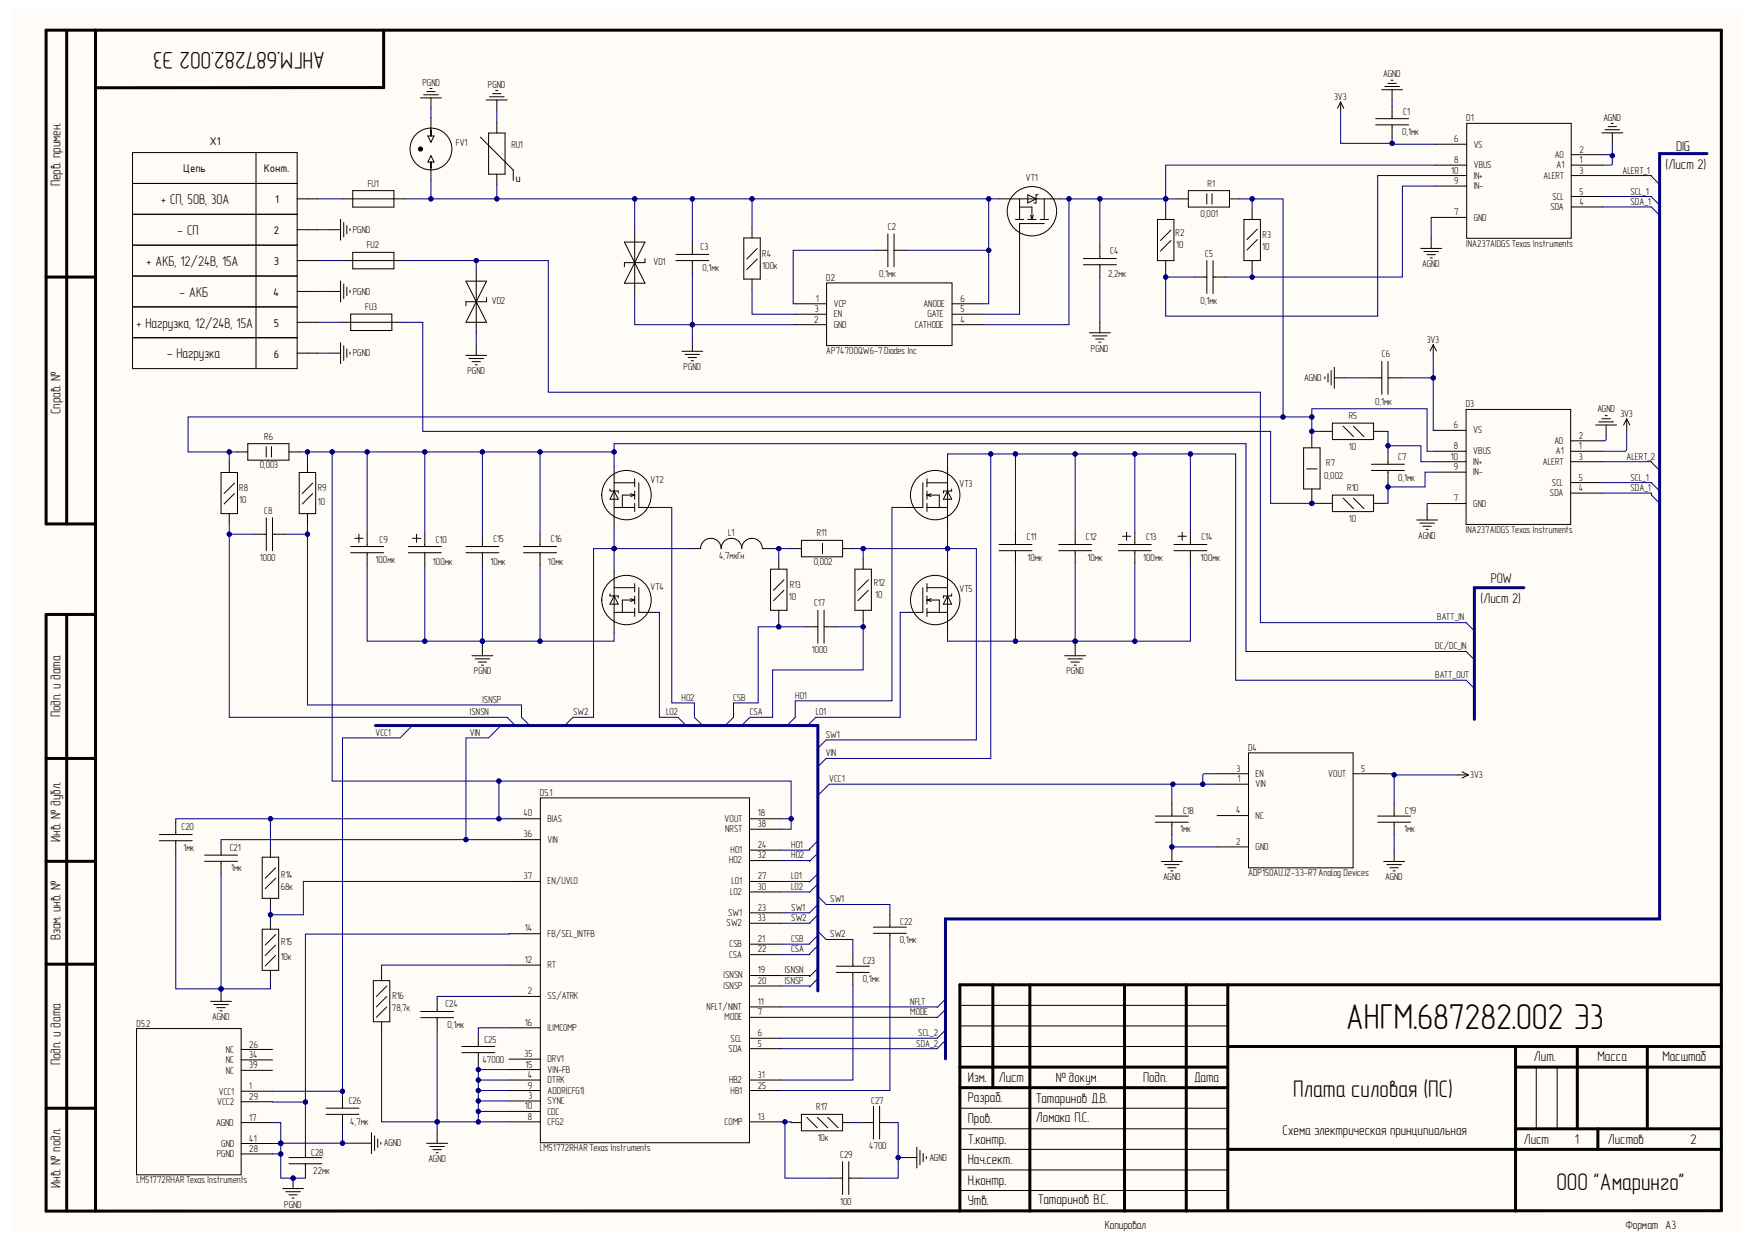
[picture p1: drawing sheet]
<svg xmlns="http://www.w3.org/2000/svg" width="297mm" height="210mm" viewBox="0 0 297 210" stroke-linecap="round" stroke-linejoin="round" font-family="sans-serif">
<defs><g id="words">
<text font-size="6.1" x="227.6" y="173.8">АНГМ.687282.002 Э3</text>
<g font-size="4.1">
<text x="54.9" y="8.8" transform="rotate(-180 54.9 8.8)">АНГМ.687282.002 Э3</text>
<text x="218.6" y="185.4">Плата силовая (ПС)</text>
<text x="263.1" y="201">ООО &quot;Амаринго&quot;</text>
</g>
<g font-size="2.4">
<text x="281.6" y="28.6">(Лист 2)</text>
<text x="283.3" y="25.4">DIG</text>
<text x="10.2" y="31.4" transform="rotate(-90 10.2 31.4)">Перв. примен.</text>
<text x="27.2" y="34.5">+ СП, 50В, 30А</text>
<text x="30" y="39.7">- СП</text>
<text x="24.8" y="44.9">+ АКБ, 12/24В, 15А</text>
<text x="30.4" y="50.1">- АКБ</text>
<text x="23.1" y="55.4">+ Нагрузка, 12/24В, 15А</text>
<text x="28.3" y="60.5">- Нагрузка</text>
<text x="10.2" y="70" transform="rotate(-90 10.2 70)">Справ. №</text>
<text x="250.3" y="102">(Лист 2)</text>
<text x="252" y="98.5">POW</text>
<text x="10.2" y="121.2" transform="rotate(-90 10.2 121.2)">Подп. и дата</text>
<text x="10.2" y="142.3" transform="rotate(-90 10.2 142.3)">Инв. № дубл.</text>
<text x="10.2" y="158.9" transform="rotate(-90 10.2 158.9)">Взам. инв. №</text>
<text x="10.2" y="180" transform="rotate(-90 10.2 180)">Подп. и дата</text>
<text x="259.3" y="179.3">Лит.</text>
<text x="270.1" y="179.3">Масса</text>
<text x="281.1" y="179.3">Масштаб</text>
<text x="163.6" y="182.8">Изм.</text>
<text x="168.9" y="182.8">Лист</text>
<text x="193.2" y="182.8">Подп.</text>
<text x="201.9" y="182.8">Дата</text>
<text x="163.6" y="186.2">Разраб.</text>
<text x="163.6" y="189.7">Пров.</text>
<text x="175.1" y="186.4">Татаринов Д.В.</text>
<text x="175.1" y="189.5">Ломака П.С.</text>
<text x="216.8" y="191.8">Схема электрическая принципиальная</text>
<text x="163.6" y="193.3">Т.контр.</text>
<text x="163.6" y="196.7">Нач.сект.</text>
<text x="257.6" y="193.3">Лист</text>
<text x="266.3" y="193.4">1</text>
<text x="271.8" y="193.3">Листов</text>
<text x="285.8" y="193.4">2</text>
<text x="10.2" y="200.7" transform="rotate(-90 10.2 200.7)">Инв. № подл.</text>
<text x="163.6" y="203.7">Утв.</text>
<text x="163.6" y="200.2">Н.контр.</text>
<text x="175.5" y="203.5">Татаринов В.С.</text>
</g>
<text font-size="2.3" x="178.5" y="182.8">№ докум.</text>
<g font-size="2">
<text x="31" y="29.1">Цепь</text>
<text x="35.5" y="24.4">X1</text>
<text x="44.6" y="29.1">Конт.</text>
<text x="46.5" y="34.3">1</text>
<text x="87.1" y="30.7">u</text>
<text x="46.3" y="39.6">2</text>
<text x="46.3" y="44.8">3</text>
<text x="46.2" y="50">4</text>
<text x="46.3" y="55.2">5</text>
<text x="46.3" y="60.4">6</text>
<text x="186.8" y="207.7">Копировал</text>
<text x="274.8" y="207.7">Формат A3</text>
</g>
<g font-size="1.7">
<text x="71.4" y="14.5">PGND</text>
<text x="82.5" y="14.8">PGND</text>
<text x="225.6" y="16.9">3V3</text>
<text x="233.9" y="13">AGND</text>
<text x="237.1" y="22.8">0,1мк</text>
<text x="237.2" y="19.4">C1</text>
<text x="247.9" y="20.5">D1</text>
<text x="271.1" y="20.4">AGND</text>
<text x="77.1" y="24.6">FV1</text>
<text x="86.5" y="24.9">RU1</text>
<text x="245.4" y="29.3">10</text>
<text x="245.9" y="27.6">8</text>
<text x="245.9" y="24">6</text>
<text x="249.2" y="28.4">VBUS</text>
<text x="249.2" y="24.9">VS</text>
<text x="262.9" y="26.6">A0</text>
<text x="263.1" y="28.4">A1</text>
<text x="267" y="25.8">2</text>
<text x="267" y="27.6">1</text>
<text x="267" y="29.3">3</text>
<text x="274.3" y="29.3">ALERT_1</text>
<text x="62.2" y="31.5">FU1</text>
<text x="173.4" y="30.5">VT1</text>
<text x="204.2" y="31.5">R1</text>
<text x="245.9" y="31.1">9</text>
<text x="249.2" y="32">IN-</text>
<text x="249.2" y="30.2">IN+</text>
<text x="260.9" y="30.2">ALERT</text>
<text x="262.1" y="35.5">SDA</text>
<text x="262.4" y="33.7">SCL</text>
<text x="267" y="32.9">5</text>
<text x="267" y="34.6">4</text>
<text x="275.6" y="32.9">SCL_1</text>
<text x="275.6" y="34.6">SDA_1</text>
<text x="59.6" y="39.3">PGND</text>
<text x="62" y="41.9">FU2</text>
<text x="150.1" y="38.8">C2</text>
<text x="198.7" y="39.8">R2</text>
<text x="198.8" y="41.9">10</text>
<text x="203" y="36.7">0,001</text>
<text x="213.5" y="40.2">R3</text>
<text x="245.9" y="36.4">7</text>
<text x="247.9" y="41.7">INA237AIDGSTexas Instruments</text>
<text x="249.2" y="37.3">GND</text>
<text x="110.5" y="44.7">VD1</text>
<text x="118.4" y="42.3">C3</text>
<text x="118.8" y="45.7">0,1мк</text>
<text x="128.9" y="45.4">100к</text>
<text x="128.9" y="43.4">R4</text>
<text x="139.7" y="47.4">D2</text>
<text x="148.7" y="46.8">0,1мк</text>
<text x="187.3" y="46.8">2,2мк</text>
<text x="187.7" y="42.9">C4</text>
<text x="203.7" y="43.4">C5</text>
<text x="213.4" y="42.3">10</text>
<text x="240.5" y="45.1">AGND</text>
<text x="59.6" y="49.8">PGND</text>
<text x="61.8" y="52.4">FU3</text>
<text x="83.2" y="51.3">VD2</text>
<text x="137.7" y="52.8">3</text>
<text x="137.9" y="51">1</text>
<text x="141" y="51.9">VCP</text>
<text x="141" y="53.6">EN</text>
<text x="156.1" y="51.9">ANODE</text>
<text x="156.8" y="53.6">GATE</text>
<text x="162.4" y="52.8">5</text>
<text x="162.4" y="51">6</text>
<text x="203" y="51.3">0,1мк</text>
<text x="137.7" y="54.5">2</text>
<text x="139.7" y="59.9">AP74700QW6-7Diodes Inc</text>
<text x="141" y="55.4">GND</text>
<text x="154.7" y="55.4">CATHODE</text>
<text x="162.4" y="54.5">4</text>
<text x="184.4" y="59.4">PGND</text>
<text x="241.2" y="57.9">3V3</text>
<text x="59.6" y="60.2">PGND</text>
<text x="79" y="63.2">PGND</text>
<text x="115.6" y="62.6">PGND</text>
<text x="220.5" y="64.4">AGND</text>
<text x="233.6" y="60.4">C6</text>
<text x="228" y="70.8">R5</text>
<text x="232.5" y="68.4">0,1мк</text>
<text x="247.8" y="68.8">D3</text>
<text x="270.1" y="69.7">AGND</text>
<text x="274" y="70.4">3V3</text>
<text x="44.7" y="74.3">R6</text>
<text x="228" y="76">10</text>
<text x="236.4" y="77.8">C7</text>
<text x="245.3" y="77.7">10</text>
<text x="245.8" y="75.9">8</text>
<text x="245.8" y="72.4">6</text>
<text x="249.1" y="76.8">VBUS</text>
<text x="249.1" y="73.2">VS</text>
<text x="262.8" y="75">A0</text>
<text x="263" y="76.8">A1</text>
<text x="266.9" y="74.1">2</text>
<text x="266.9" y="75.9">1</text>
<text x="266.9" y="77.7">3</text>
<text x="275" y="77.7">ALERT_2</text>
<text x="40.4" y="82.9">R8</text>
<text x="43.9" y="79.1">0,003</text>
<text x="53.7" y="82.9">R9</text>
<text x="110" y="81.6">VT2</text>
<text x="162.2" y="82.3">VT3</text>
<text x="223.9" y="80.9">0,002</text>
<text x="224.2" y="78.8">R7</text>
<text x="227.8" y="82.9">R10</text>
<text x="236.4" y="81.2">0,1мк</text>
<text x="245.8" y="79.5">9</text>
<text x="249.1" y="80.3">IN-</text>
<text x="249.1" y="78.5">IN+</text>
<text x="260.8" y="78.5">ALERT</text>
<text x="262" y="83.9">SDA</text>
<text x="262.4" y="82.1">SCL</text>
<text x="266.9" y="81.2">5</text>
<text x="266.9" y="82.9">4</text>
<text x="275.6" y="81.2">SCL_1</text>
<text x="275.6" y="82.9">SDA_1</text>
<text x="40.4" y="85">10</text>
<text x="44.7" y="86.8">C8</text>
<text x="53.7" y="85.4">10</text>
<text x="228" y="88.2">10</text>
<text x="245.8" y="84.7">7</text>
<text x="249.1" y="85.6">GND</text>
<text x="43.9" y="94.8">1000</text>
<text x="63.5" y="95.1">100мк</text>
<text x="64.1" y="91.7">C9</text>
<text x="73.2" y="95.4">100мк</text>
<text x="73.7" y="91.7">C10</text>
<text x="82.9" y="95.4">10мк</text>
<text x="83.4" y="91.6">C15</text>
<text x="92.6" y="95.4">10мк</text>
<text x="93.2" y="91.6">C16</text>
<text x="121.6" y="94.4">4,7мкГн</text>
<text x="123.1" y="90.6">L1</text>
<text x="137.6" y="95.4">0,002</text>
<text x="138.1" y="90.6">R11</text>
<text x="173.6" y="91.3">C11</text>
<text x="173.7" y="94.8">10мк</text>
<text x="183.6" y="91.3">C12</text>
<text x="183.9" y="94.8">10мк</text>
<text x="193.2" y="94.8">100мк</text>
<text x="193.7" y="91.3">C13</text>
<text x="203" y="94.8">100мк</text>
<text x="203.1" y="91.3">C14</text>
<text x="239.8" y="91.1">AGND</text>
<text x="247.8" y="90">INA237AIDGSTexas Instruments</text>
<text x="110" y="99.7">VT4</text>
<text x="133.3" y="101.4">10</text>
<text x="133.5" y="99.3">R13</text>
<text x="147.7" y="99">R12</text>
<text x="148" y="101">10</text>
<text x="162.2" y="100">VT5</text>
<text x="137.7" y="102.5">C17</text>
<text x="243" y="104.8">BATT_IN</text>
<text x="80.1" y="114">PGND</text>
<text x="137.2" y="110.4">1000</text>
<text x="180.3" y="114">PGND</text>
<text x="242.7" y="109.7">DC/DC_IN</text>
<text x="81.6" y="118.8">ISNSP</text>
<text x="115.2" y="118.4">HO2</text>
<text x="123.9" y="118.4">CSB</text>
<text x="134.4" y="118.1">HO1</text>
<text x="242.7" y="114.6">BATT_OUT</text>
<text x="63.5" y="124.4">VCC1</text>
<text x="79.4" y="120.9">ISNSN</text>
<text x="79.4" y="124.4">VIN</text>
<text x="96.9" y="120.9">SW2</text>
<text x="112.6" y="120.9">LO2</text>
<text x="126.7" y="120.9">CSA</text>
<text x="137.9" y="120.9">LO1</text>
<text x="139.6" y="124.7">SW1</text>
<text x="139.6" y="127.8">VIN</text>
<text x="209.1" y="130.4">3</text>
<text x="211" y="126.9">D4</text>
<text x="212.3" y="131.3">EN</text>
<text x="224.5" y="131.3">VOUT</text>
<text x="230.1" y="130.4">5</text>
<text x="248.6" y="131.5">3V3</text>
<text x="88.5" y="138">40</text>
<text x="91.3" y="134.5">D5.1</text>
<text x="128.1" y="138">18</text>
<text x="140.2" y="132.1">VCC1</text>
<text x="200" y="137.6">C18</text>
<text x="209" y="137.5">4</text>
<text x="209.2" y="132.1">1</text>
<text x="212.3" y="133.1">VIN</text>
<text x="237.6" y="137.6">C19</text>
<text x="30.7" y="140.3">C20</text>
<text x="31.1" y="143.8">1мк</text>
<text x="38.8" y="143.8">C21</text>
<text x="88.6" y="141.5">36</text>
<text x="92.6" y="138.9">BIAS</text>
<text x="92.6" y="142.5">VIN</text>
<text x="122.5" y="138.9">VOUT</text>
<text x="122.6" y="140.7">NRST</text>
<text x="128.1" y="139.7">38</text>
<text x="128.1" y="143.3">24</text>
<text x="133.8" y="143.3">HO1</text>
<text x="199.5" y="140.7">1мк</text>
<text x="209" y="142.8">2</text>
<text x="212.3" y="138.4">NC</text>
<text x="212.3" y="143.6">GND</text>
<text x="237.4" y="140.7">1мк</text>
<text x="39.1" y="147.3">1мк</text>
<text x="47.5" y="148.4">R14</text>
<text x="88.6" y="148.6">37</text>
<text x="92.6" y="149.5">EN/UVLO</text>
<text x="123.3" y="145.9">HO2</text>
<text x="123.5" y="144.2">HO1</text>
<text x="123.7" y="149.5">LO1</text>
<text x="128.1" y="145.1">32</text>
<text x="128.1" y="148.6">27</text>
<text x="133.8" y="145.1">HO2</text>
<text x="133.8" y="148.6">LO1</text>
<text x="196.6" y="148.8">AGND</text>
<text x="211" y="148">ADP150AUJZ-3.3-R7Analog Devices</text>
<text x="234.2" y="148.8">AGND</text>
<text x="47.5" y="150.4">68к</text>
<text x="123.1" y="154.8">SW1</text>
<text x="123.4" y="151.2">LO2</text>
<text x="128.1" y="150.4">30</text>
<text x="128.1" y="154">23</text>
<text x="128.1" y="155.6">33</text>
<text x="133.8" y="150.4">LO2</text>
<text x="133.8" y="154">SW1</text>
<text x="133.8" y="155.6">SW2</text>
<text x="140.4" y="152.5">SW1</text>
<text x="47.5" y="159.8">R15</text>
<text x="88.8" y="157.4">14</text>
<text x="92.6" y="158.3">FB/SEL_INTFB</text>
<text x="122.8" y="156.6">SW2</text>
<text x="123.3" y="161.9">CSA</text>
<text x="123.4" y="160.1">CSB</text>
<text x="128.1" y="159.2">21</text>
<text x="128.1" y="161">22</text>
<text x="133.8" y="159.2">CSB</text>
<text x="133.8" y="161">CSA</text>
<text x="140.4" y="158.4">SW2</text>
<text x="152.1" y="159.4">0,1мк</text>
<text x="152.2" y="156.3">C22</text>
<text x="47.5" y="162.2">10к</text>
<text x="88.8" y="162.7">12</text>
<text x="92.6" y="163.6">RT</text>
<text x="122.3" y="165.4">ISNSN</text>
<text x="122.3" y="167.1">ISNSP</text>
<text x="128.1" y="164.5">19</text>
<text x="128.1" y="166.3">20</text>
<text x="132.7" y="164.5">ISNSN</text>
<text x="132.7" y="166.3">ISNSP</text>
<text x="145.9" y="166">0,1мк</text>
<text x="145.9" y="162.9">C23</text>
<text x="23.1" y="173.5">D5.2</text>
<text x="35.9" y="172.4">AGND</text>
<text x="66.2" y="170.9">78,7к</text>
<text x="66.3" y="168.8">R16</text>
<text x="75.3" y="170.3">C24</text>
<text x="75.6" y="173.7">0,1мк</text>
<text x="88.8" y="173.3">16</text>
<text x="89.3" y="168.1">2</text>
<text x="92.6" y="168.9">SS/ATRK</text>
<text x="119.5" y="170.7">NFLT/NINT</text>
<text x="122.5" y="172.5">MODE</text>
<text x="128.1" y="171.5">7</text>
<text x="128.1" y="169.8">11</text>
<text x="153.9" y="169.8">NFLT</text>
<text x="153.9" y="171.5">MODE</text>
<text x="38.2" y="177.9">NC</text>
<text x="38.2" y="179.7">NC</text>
<text x="42.1" y="177">26</text>
<text x="42.1" y="178.7">34</text>
<text x="81.6" y="179.7">47000</text>
<text x="81.9" y="176.2">C25</text>
<text x="88.7" y="178.6">35</text>
<text x="92.6" y="179.5">DRV1</text>
<text x="92.6" y="174.2">ILIMCOMP</text>
<text x="123.2" y="177.8">SDA</text>
<text x="123.5" y="176">SCL</text>
<text x="128.1" y="175.1">6</text>
<text x="128.1" y="176.9">5</text>
<text x="154.9" y="176.9">SDA_2</text>
<text x="155.3" y="175.1">SCL_2</text>
<text x="37" y="185">VCC1</text>
<text x="38.2" y="181.4">NC</text>
<text x="42.1" y="180.5">39</text>
<text x="42.1" y="185.8">29</text>
<text x="88.8" y="180.4">15</text>
<text x="89.3" y="184">9</text>
<text x="89.3" y="182.2">4</text>
<text x="89.3" y="185.7">3</text>
<text x="92.6" y="184.8">ADDR(CFG1)</text>
<text x="92.6" y="183">DTRK</text>
<text x="92.6" y="181.3">VIN-FB</text>
<text x="123.3" y="183">HB2</text>
<text x="123.5" y="184.8">HB1</text>
<text x="128.1" y="184">25</text>
<text x="128.1" y="182.2">31</text>
<text x="36.6" y="190.2">AGND</text>
<text x="36.7" y="186.7">VCC2</text>
<text x="42.1" y="189.4">17</text>
<text x="59" y="186.6">C26</text>
<text x="59.2" y="190.1">4,7мк</text>
<text x="88.8" y="187.4">10</text>
<text x="89.3" y="189.2">8</text>
<text x="92.6" y="186.6">SYNC</text>
<text x="92.6" y="188.4">CDC</text>
<text x="92.6" y="190.1">CFG2</text>
<text x="122.5" y="190.1">COMP</text>
<text x="128.1" y="189.2">13</text>
<text x="138" y="187.6">R17</text>
<text x="147.3" y="186.6">C27</text>
<text x="36.6" y="195.5">PGND</text>
<text x="37.4" y="193.8">GND</text>
<text x="42.1" y="192.9">41</text>
<text x="42.1" y="194.6">28</text>
<text x="52.6" y="195.3">C28</text>
<text x="64.9" y="193.7">AGND</text>
<text x="72.4" y="196.4">AGND</text>
<text x="91.3" y="194.5">LM51772RHARTexas Instruments</text>
<text x="138.2" y="192.8">10к</text>
<text x="142.1" y="195.6">C29</text>
<text x="147" y="194.2">4700</text>
<text x="157.1" y="196.1">AGND</text>
<text x="23.1" y="199.9">LM51772RHARTexas Instruments</text>
<text x="53" y="198.4">22мк</text>
<text x="142.1" y="203.6">100</text>
<text x="48.1" y="204.1">PGND</text>
</g>
<text font-size="1.6" x="42.1" y="184.1">1</text>
</g></defs>
<g fill="#fffcf8">
<path d="M2.2 1.6h292.3v206.5h-292.3z" fill-rule="evenodd"/>
<path d="M2.2 1.6h292.3v206.5h-292.3z" fill-rule="evenodd"/>
</g>
<g fill="none" stroke="#000" stroke-width=".51">
<path d="M11.3 5.1v83.4M16.1 5.1v199.6M64.9 5.1v9.7M64.9 14.8h-48.8M7.8 46.8h8.3M16.1 88.5h-8.3v-83.4h283.2v199.5l-283.2 .1v-100.9h8.3M11.3 103.8v100.9M7.8 128.2h8.3M7.8 145.6h8.3M7.8 163h8.3M167.8 166.4v17.4M174.1 166.4v38.3"/>
<path d="M190.1 166.4v38.3M200.5 166.4v38.3M207.5 176.9h83.5M207.6 166.4v37.9M256.2 176.9v27.8M266.7 176.9v13.9M278.5 176.9v13.9M291 166.4h-128.7v38.3M7.8 187.3h8.3M162.3 183.8h45.2M162.3 180.3h45.2M207.5 194.2h83.5"/>
<path d="M256.2 180.3h34.8M256.2 190.8h34.8M270.1 190.8v3.4"/>
</g>
<g fill="none" stroke="#000" stroke-width=".17">
<path d="M71.1 16.5h3.5M71.6 16h2.5M72.1 15.5h1.5M72.7 15h.3M72.9 16.5v1.8M72.9 19.9v2.4M82.2 16.9h3.6M82.8 16.4h2.4M83.3 15.8h1.4M83.8 15.3h.4M84 16.9v1.8M233.6 15.2h3.5"/>
<path d="M234.1 14.6h2.5M234.6 14.1h1.5M235.2 13.6h.3M235.3 15.2v1.7M235.3 18v2.1M22.4 25.8h27.8v36.5h-27.8zM22.4 31h27.8M22.4 36.2h27.8M43.3 25.8v36.5M50.2 33.6h3.5M50.2 38.8h3.5M55.8 38.8h1.8"/>
<path d="M57.6 37.1v3.5M57.9 33.6h10.4M58.1 37.6v2.5M58.6 38.1v1.4M59.2 38.6v.4M59.6 32.2h7v2.8h-7zM72.9 26.3l.5 1.1h-.5v1.1v-1.1h-.6zM72.9 21.9v1.1h.5l-.5 1-.6-1h.6zM72.9 28.1v2.4M107.3 39.2v10.4M127.1 38.5v1.7M150.1 39.5v5.6"/>
<path d="M151.1 39.5v5.6M168.9 33.6h10.4M171.7 37.1h1.4M172.4 33.6v3.5M172.4 35h2.1v2.1M173.8 37.1h1.4M173.8 32.9l1.4 .7-1.4 .7zM174.2 36.4l.3 .7M174.7 36.4l-.2 .7M175.5 32.9h-.3v1.4h-.4M175.9 37.1h1.3M176.5 37.8h-4.1v2.8"/>
<path d="M176.5 33.6v3.5M195.7 37.1h2.8v6.9h-2.8zM197.1 35.3v1.8M198 38.9l-1.8 1.8M199.2 33.6h1.7M200.9 32.2h7v2.8h-7zM204 32.7v1.8M204.9 32.7v1.8M207.9 33.6h1.7M210.3 37.1h2.8v6.9h-2.8zM211.7 35.3v1.8M212.6 38.7l-1.8 1.8"/>
<path d="M232.6 20.1h5.5M232.6 21.1h5.5M235.3 21.1v2.1M242.7 31.4h5.3M242.7 29.7h5.3M242.7 27.9h5.3M242.7 24.4h5.3M242.7 36.7h5.3M248 20.8h17.6v19.5h-17.6zM265.6 35h5.3M265.6 29.7h5.3M265.6 33.2h5.3"/>
<path d="M265.6 27.9h5.3M265.6 26.1h5.3M270.8 22.5h3.5M271.3 21.9h2.5M271.9 21.4h1.4M272.4 20.9h.4M272.6 22.5v1.7M22.4 41.4h27.8M22.4 46.6h27.8M22.4 51.9h27.8M22.4 57.1h27.8M50.2 44h3.5"/>
<path d="M50.2 49.3h3.5M50.2 54.5h3.5M50.2 59.7h3.5M55.8 49.3h1.8M55.8 59.7h1.8M57.5 54.5h10.5M57.6 47.5v3.5M57.6 57.9v3.6M57.9 44h10.4M58.1 48v2.5M58.1 58.4v2.5M58.6 48.6v1.4"/>
<path d="M58.6 59v1.4M59.2 49.1v.3M59.2 59.5v.4M59.3 53.1h6.9v2.8h-6.9zM59.6 42.6h7v2.8h-7zM78.8 47.5h3.5l-3.5 7h3.5zM80.5 45.8v10.4M80.5 58.3v1.8M82.3 50.3v.7h-3.5v.7M105.6 40.9h3.4l-3.4 7h3.4zM109 43.7v.7h-3.4v.7M114.3 44h5.5"/>
<path d="M114.3 43h5.5M115.3 59.4h3.5M115.8 59.9h2.5M117 40.9v2.1M117 44v2.1M117 57.6v1.8M125.7 40.2h2.8v7h-2.8zM127.1 47.2v1.7M128 42l-1.7 1.8M128 43.8l-1.7 1.7M134.4 53.1h5.3M134.4 51.3h5.3"/>
<path d="M134.4 54.9h5.3M139.7 47.8h21.3v10.6h-21.3zM148 42.3h2.1M151.1 42.3h2.1M161 53.1h5.3M161 51.3h5.3M161 54.9h5.3M183.2 43.7h5.5M183.2 44.7h5.5M184.2 56.2h3.5M184.7 56.8h2.5M185.2 57.3h1.5"/>
<path d="M185.8 57.8h.3M185.9 41.6v2.1M185.9 44.7v2.1M185.9 54.5v1.7M197.1 44v1.8M198 40.7l-1.8 1.7M201.9 46.8h2.1M204 44v5.6M205.1 46.8h2.1M205.1 44v5.6M211.7 44v1.8M212.6 40.5l-1.8 1.7"/>
<path d="M240.2 42h3.5M240.7 42.5h2.5M241.3 43h1.4M241.8 43.6h.3M242 40.2v1.8M37.4 79.9h2.8v6.9h-2.8zM38.8 78.1v1.8M40.2 76.4h1.7M41.9 75h6.9v2.8h-6.9zM45 75.5v1.8M45.9 75.5v1.8M48.8 76.4h1.8"/>
<path d="M50.6 79.9h2.8v6.9h-2.8zM52 78.1v1.8M78.7 60.1h3.6M79.3 60.6h2.5M79.8 61.1h1.4M80.3 61.7h.4M103.8 78.8v10.4M116.3 60.4h1.5M116.9 61h.3M160.2 78.8v10.4M220.4 75.7h2.8v6.9h-2.8zM220.9 79.2h1.8"/>
<path d="M221.8 73.9v1.8M223.5 72.9h1.8M224 63.7v.3M224.5 63.2v1.4M225 62.6v2.5M225.3 71.5h6.9v2.8h-6.9zM225.6 63.9h1.7M225.6 62.1v3.5M227.1 72l1.7 1.8M228.8 72l1.8 1.8M231.5 63.9h2.1M231.9 78.5h5.5"/>
<path d="M231.9 79.5h5.5M232.2 72.9h1.8M233.6 61.1v5.5M234.7 61.1v5.5M234.7 76.4v2.1M234.7 79.5v2.1M234.7 63.9h2M242.6 79.8h5.3M242.6 78h5.3M242.6 76.3h5.3M242.6 72.7h5.3M247.9 69.2h17.6v19.4h-17.6z"/>
<path d="M265.5 78h5.3M265.5 76.3h5.3M265.5 74.5h5.3M269.8 71.8h3.5M270.3 71.3h2.5M270.8 70.8h1.4M271.4 70.2h.3M271.5 71.8v1.8M38.8 86.8v1.7M39.6 81.6l-1.7 1.8M39.6 83.4l-1.7 1.8M42.9 90.3h2.1"/>
<path d="M45 87.5v5.6M46.1 90.3h2.1M46.1 87.5v5.6M52 86.8v1.7M52.9 81.6l-1.8 1.8M52.9 83.4l-1.8 1.8M59.3 92.4h5.6M59.3 93.4h5.6M60 91h1.4M60.7 90.3v1.4M62.1 90.3v2.1M62.1 93.4v2.1"/>
<path d="M69 92.4h5.6M69 93.4h5.6M69.7 91h1.4M70.4 90.3v1.4M71.8 90.3v2.1M71.8 93.4v2.1M78.8 92.4h5.5M78.8 93.4h5.5M81.6 90.3v2.1M81.6 93.4v2.1M88.5 92.4h5.6M88.5 93.4h5.6"/>
<path d="M91.3 90.3v2.1M91.3 93.4v2.1M103.1 82.6v.4h1.4v.3M103.8 85.8h3.5M103.8 81.6h3.5M103.8 83l.7 1.4h-1.4zM103.8 99.3h3.5M103.8 96.5v10.5M106.6 83.4l.7 .3M107.3 83.7h-2.1v2.1M107.3 80.9v1.4M107.3 83v1.4"/>
<path d="M107.3 85.1v1.4M107.3 98.6v1.4M107.3 83.7l-.7 .2M108 81.6v4.2h2.8M108 99.3v4.2h2.8M116.7 92.7h1.7a1.74 1.74 0 0 1 1.8-1.7 1.74 1.74 0 0 1 1.7 1.7 1.74 1.74 0 0 1 1.8-1.7 1.74 1.74 0 0 1 1.7 1.7 1.74 1.74 0 0 1 1.7-1.7 1.74 1.74 0 0 1 1.8 1.7h1.7M130.3 96.2h2.7v6.9h-2.7zM131.7 94.5v1.7M132.5 98l-1.7 1.8M132.5 99.8l-1.7 1.7M133.7 92.7h1.8M135.5 91.3h6.9v2.8h-6.9z"/>
<path d="M139.1 91.8v1.8M142.4 92.7h1.8M144.5 96.2h2.8v6.9h-2.8zM145.9 94.5v1.7M146.8 98l-1.8 1.8M146.8 99.8l-1.8 1.7M156 81.6v4.2h-2.8M156 99.3v4.2h-2.8M156.7 85.8h3.5M156.7 80.9v1.4M156.7 83v1.4M156.7 85.1v1.4"/>
<path d="M156.7 98.6v1.4M156.7 83.7h2.1v2.1M156.7 83.7l.7 .2M156.7 81.6h3.5M156.7 99.3h3.5M157.4 83.4l-.7 .3M160.2 96.5v10.5M160.2 83l.7 1.4h-1.4zM160.9 82.6v.4h-1.4v.3M168.9 93.1h5.6M168.9 92h5.6M171.7 89.9v2.1"/>
<path d="M171.7 93.1v2.1M179 93.1h5.5M179 92h5.5M181.8 89.9v2.1M181.8 93.1v2.1M189.1 93.1h5.5M189.1 92h5.5M189.8 90.6h1.4M190.5 89.9v1.4M191.9 89.9v2.1M191.9 93.1v2.1M198.5 93.1h5.5"/>
<path d="M198.5 92h5.5M199.2 90.6h1.3M199.9 89.9v1.4M201.2 89.9v2.1M201.2 93.1v2.1M221.8 82.6v1.8M223.5 85.1h1.8M225.3 83.7h6.9v2.8h-6.9zM227.1 84.2l1.7 1.8M228.8 84.2l1.8 1.8M232.2 85.1h1.8M239.5 87.9h3.5"/>
<path d="M240 88.4h2.5M240.6 88.9h1.4M241.1 89.5h.3M241.3 86.1v1.8M242.6 85.1h5.3M265.5 81.6h5.3M265.5 83.3h5.3M79.8 110.8h3.5M80.3 111.4h2.5M80.8 111.9h1.5M81.4 112.4h.3M81.6 109.1v1.7"/>
<path d="M103.1 100.4v.3h1.4v.4M103.8 103.5h3.5M103.8 100.7l.7 1.4h-1.4zM106.6 101.2l.7 .2M107.3 101.4h-2.1v2.1M107.3 100.7v1.4M107.3 102.8v1.4M107.3 101.4l-.7 .2M131.7 103.1v1.8M136.2 105.9h2.1M138.3 103.1v5.6M139.3 105.9h2.1"/>
<path d="M139.3 103.1v5.6M145.9 103.1v1.8M156.7 100.7v1.4M156.7 102.8v1.4M156.7 101.4h2.1v2.1M156.7 103.5h3.5M156.7 101.4l.7 .2M157.4 101.2l-.7 .2M160.2 100.7l.7 1.4h-1.4zM160.9 100.4v.3h-1.4v.4M29.7 139v2M86.1 138.4h5.3"/>
<path d="M91.4 134.8h35.3v58.3h-35.3zM126.7 138.4h5.3M26.9 142.1h5.6M26.9 141h5.6M29.7 142.1v2.1M34.6 145.6h5.6M34.6 144.5h5.6M37.4 142.4v2.1M37.4 145.6v2M44.3 144.9h2.8v6.9h-2.8zM44.3 157h2.8v7h-2.8zM45.7 143.1v1.8"/>
<path d="M45.7 151.8v1.8M45.7 155.3v1.7M46.6 146.7l-1.8 1.7M46.6 148.4l-1.8 1.8M46.6 157.9l-1.8 1.8M46.6 159.7l-1.8 1.8M86.1 149h5.3M86.1 157.8h5.3M86.1 141.9h5.3M126.7 159.6h5.3M126.7 149h5.3M126.7 140.1h5.3"/>
<path d="M126.7 143.7h5.3M126.7 145.4h5.3M126.7 150.7h5.3M126.7 154.3h5.3M126.7 156h5.3M147.7 157.7h5.5M147.7 156.7h5.5M150.4 154.6v2.1M150.4 157.7v2.1M23.1 173.8h17.7v24.8h-17.7zM35.6 169.2h3.5M36.1 169.8h2.5"/>
<path d="M36.7 170.3h1.4M37.2 170.8h.3M37.4 167.5v1.7M40.8 177.4h5.3M40.8 179.1h5.3M45.7 164v1.7M46.6 161.5l-1.8 1.7M63.1 165.7h2.8v7h-2.8zM64.5 164v1.7M64.5 172.7v1.7M65.4 166.6l-1.8 1.8M65.4 168.4l-1.8 1.8"/>
<path d="M65.4 170.2l-1.8 1.7M71.1 170.9h5.6M71.1 172h5.6M73.9 168.9v2M73.9 172v2.1M78.1 176.9h5.5M78.1 177.9h5.5M80.9 174.8v2.1M80.9 177.9v2.1M86.1 163.1h5.3M86.1 168.4h5.3M86.1 179h5.3"/>
<path d="M86.1 173.7h5.3M126.7 161.3h5.3M126.7 164.9h5.3M126.7 166.6h5.3M126.7 171.9h5.3M126.7 170.2h5.3M126.7 175.5h5.3M126.7 177.2h5.3M141.4 164.3h5.6M141.4 163.3h5.6M144.2 161.2v2.1M144.2 164.3v2.1"/>
<path d="M162.3 176.9h45.2M162.3 169.9h45.2M162.3 173.4h45.2M40.8 189.7h5.3M40.8 180.9h5.3M40.8 184.4h5.3M40.8 186.2h5.3M40.8 193.3h5.3M40.8 195h5.3M48.8 196.7h5.6M48.8 195.6h5.6M49.5 199.1v1.8"/>
<path d="M51.6 193.6v2M51.6 196.7v2.1M55.1 187.3h5.6M55.1 188.3h5.6M57.9 185.2v2.1M57.9 188.3v2.1M72.1 193.2h3.6M72.7 193.8h2.4M73.2 194.3h1.4M73.7 194.8h.4M73.9 191.5v1.7M86.1 184.3h5.3"/>
<path d="M86.1 182.5h5.3M86.1 186.1h5.3M86.1 187.8h5.3M86.1 189.6h5.3M86.1 180.8h5.3M126.7 184.3h5.3M126.7 182.5h5.3M126.7 189.6h5.3M133.8 189.7h1.7M135.5 188.3h6.9v2.8h-6.9zM136.4 188.8l1.8 1.8M138.2 188.8l1.7 1.8"/>
<path d="M139.9 188.8l1.8 1.8M140.4 199.1h2M142.4 189.7h1.8M142.4 196.3v5.6M143.5 199.1h2.1M143.5 196.3v5.6M145.6 189.7h2.1M147.7 186.9v5.6M148.7 189.7h2.1M148.7 186.9v5.6M153.2 195.6h1.8M155 193.9v3.5"/>
<path d="M155.5 194.4v2.5M156.1 194.9v1.4M156.6 195.5v.3M162.3 197.7h45.2M162.3 190.8h45.2M162.3 194.2h45.2M162.3 187.3h45.2M259.7 180.3v10.5M263.3 180.3v10.5M47.8 200.9h3.5M48.3 201.4h2.5M48.8 201.9h1.5"/>
<path d="M49.4 202.5h.3M162.3 201.2h45.2"/>
<circle cx="71.1" cy="25.2" r=".35"/>
<circle cx="72.9" cy="25.2" r="3.5"/>
<circle cx="174.5" cy="35.7" r="4.2"/>
<circle cx="105.9" cy="83.7" r="4.2"/>
<circle cx="158.1" cy="83.7" r="4.2"/>
<circle cx="105.9" cy="101.4" r="4.2"/>
<circle cx="158.1" cy="101.4" r="4.2"/>
</g>
<circle cx="71.1" cy="25.2" r=".35" fill="#000"/>
<circle cx="49.6" cy="199.1" r=".35" fill="#000080"/>
<g fill="none" stroke="#000080" stroke-width=".17">
<path d="M53.7 33.6h4.2M53.7 38.8h2.1M279.2 29.8l1.4 1.4M279.2 33.3l1.4 1.4M279.2 35l1.4 1.4M53.7 49.3h2.1M53.7 44h4.2M53.7 54.5h3.8M53.7 59.7h2.1M234.7 76.4v-1.1h5.5v2.7h2.4M279.2 78.1l1.4 1.4M279.2 81.6l1.4 1.4"/>
<path d="M279.2 83.7l1.4 1.4M247.9 105.2l1.4 1.4M247.9 110.1l1.4 1.4M247.9 115l1.4 1.4M69.7 122.6l-1.4 1.4M84.7 122.6l-1.4 1.4M85.7 121.2l1.4 1.4M88.2 121.2l1.4 1.4M96.9 121.2l-1.4 1.4M114.6 121.2l1.4 1.4M117.4 121.2l1.4 1.4M124 121.2l-1.4 1.4"/>
<path d="M126.8 121.2l-1.4 1.4M134.4 121.2l-1.4 1.4M137.9 121.2l-1.4 1.4M139.7 125l-1.4 1.4M139.7 128.2l-1.4 1.4M139.7 133l-1.4 1.4M138.3 142.1l-1.4 1.4M138.3 144.2l-1.4 1.4M138.3 147.6l-1.4 1.4M138.3 149.4l-1.4 1.4M138.3 152.9l-1.4 1.4M138.3 154.6l-1.4 1.4"/>
<path d="M138.3 158.1l-1.4 1.4M138.3 159.8l-1.4 1.4M138.3 157.4l1.4 1.4M138.3 151.5l1.4 1.4M138.3 163.6l-1.4 1.4M138.3 165.4l-1.4 1.4M159.8 174.1l-1.3 1.4M159.8 175.8l-1.3 1.4M159.8 170.6l-1.3 1.4M159.8 168.9l-1.3 1.3"/>
<circle cx="49.6" cy="199.1" r=".35"/>
</g>
<g fill="none" stroke="#000" stroke-width=".17">
<path d="M226.7 17.2l-.6 1.1M226.7 17.2l.5 1.1M226.7 17.2v1.8M81.2 23.2l5.6 5.5v1.8M82.6 22.5h2.8v6.9h-2.8zM84 20.7v1.8M84 29.4v1.8M242.3 58.3l-.5 1M242.3 58.3l.5 1M242.3 58.3v1.7M275 70.8l-.5 1M275 70.8l.5 1"/>
<path d="M275 70.8v1.8M180 110.8h3.5M180.5 111.4h2.5M181.1 111.9h1.4M181.6 112.4h.3M181.8 109.1v1.7M195.3 139h5.6M195.3 137.9h5.6M198.1 135.8v2.1M198.1 139v2M205.8 130.8h5.3M205.8 132.5h5.3"/>
<path d="M205.8 137.8h5.3M211.1 127.2h17.7v19.5h-17.7zM228.8 130.8h5.3M232.9 139h5.6M232.9 137.9h5.6M235.7 135.8v2.1M235.7 139v2M246.5 131h1.7M247.2 130.4l1 .6M248.2 131l-1 .5M196.4 145.6h3.5M196.9 146.1h2.5"/>
<path d="M197.4 146.7h1.4M197.9 147.2h.4M198.1 143.8v1.8M205.8 143.1h5.3M233.9 145.6h3.6M234.5 146.1h2.4M235 146.7h1.4M235.5 147.2h.4M235.7 143.8v1.8M61 193.2h1.8M62.8 191.4v3.6M63.3 192v2.4"/>
<path d="M63.9 192.5v1.4M64.4 193v.4"/>
</g>
<circle cx="234.7" cy="75.3" r=".35" fill="#000080"/>
<g fill="none" stroke="#000080" stroke-width=".17">
<path d="M242.6 79.8h-1.7v2.5h-6.2v-.7"/>
<circle cx="234.7" cy="75.3" r=".35"/>
</g>
<circle cx="234.7" cy="82.3" r=".35" fill="#000080"/>
<g fill="none" stroke="#000080" stroke-width=".17">
<path d="M236.7 63.9h5.6M242.6 85.1h-1.3v1"/>
<circle cx="234.7" cy="82.3" r=".35"/>
</g>
<circle cx="242.3" cy="63.9" r=".35" fill="#000080"/>
<g fill="none" stroke="#000080" stroke-width=".17">
<path d="M221.8 73.9v-4.8h19.5v7.2h1.3M227.3 63.9h4.2"/>
<circle cx="242.3" cy="63.9" r=".35"/>
</g>
<circle cx="221.8" cy="70.5" r=".35" fill="#000080"/>
<circle cx="221.8" cy="70.5" r=".35" fill="none" stroke="#000080" stroke-width=".17"/>
<circle cx="221.8" cy="72.9" r=".35" fill="#000080"/>
<g fill="none" stroke="#000080" stroke-width=".17">
<path d="M221.8 85.1h1.7"/>
<circle cx="221.8" cy="72.9" r=".35"/>
</g>
<circle cx="221.8" cy="85.1" r=".35" fill="#000080"/>
<g fill="none" stroke="#000080" stroke-width=".17">
<path d="M234.7 82.3v2.8h-.7"/>
<circle cx="221.8" cy="85.1" r=".35"/>
</g>
<circle cx="234.7" cy="82.3" r=".35" fill="#000080"/>
<g fill="none" stroke="#000080" stroke-width=".17">
<path d="M221.8 72.9h1.7"/>
<circle cx="234.7" cy="82.3" r=".35"/>
</g>
<circle cx="221.8" cy="72.9" r=".35" fill="#000080"/>
<g fill="none" stroke="#000080" stroke-width=".17">
<path d="M234 72.9h.7v2.4"/>
<circle cx="221.8" cy="72.9" r=".35"/>
</g>
<circle cx="234.7" cy="75.3" r=".35" fill="#000080"/>
<g fill="none" stroke="#000080" stroke-width=".17">
<path d="M72.9 30.5v3.1M80.5 56.2v2.1"/>
<circle cx="234.7" cy="75.3" r=".35"/>
</g>
<circle cx="72.9" cy="33.6" r=".35" fill="#000080"/>
<g fill="none" stroke="#000080" stroke-width=".17">
<path d="M72.9 18.3v1.6M179.3 33.6h1.4M172.4 40.6v12.5h-6.1"/>
<circle cx="72.9" cy="33.6" r=".35"/>
</g>
<circle cx="180.7" cy="33.6" r=".35" fill="#000080"/>
<g fill="none" stroke="#000080" stroke-width=".17">
<path d="M117 46.1v8.8"/>
<circle cx="180.7" cy="33.6" r=".35"/>
</g>
<circle cx="117" cy="54.9" r=".35" fill="#000080"/>
<g fill="none" stroke="#000080" stroke-width=".17">
<path d="M117 54.9v2.7"/>
<circle cx="117" cy="54.9" r=".35"/>
</g>
<circle cx="117" cy="54.9" r=".35" fill="#000080"/>
<g fill="none" stroke="#000080" stroke-width=".17">
<path d="M107.3 49.6v5.3h27.1"/>
<circle cx="117" cy="54.9" r=".35"/>
</g>
<circle cx="117" cy="54.9" r=".35" fill="#000080"/>
<g fill="none" stroke="#000080" stroke-width=".17">
<path d="M127.1 48.9v4.2h7.3M148 42.3h-13.9v9h.3M153.2 42.3h14v9h-.9"/>
<circle cx="117" cy="54.9" r=".35"/>
</g>
<circle cx="167.2" cy="42.3" r=".35" fill="#000080"/>
<g fill="none" stroke="#000080" stroke-width=".17">
<path d="M68.3 33.6h100.6"/>
<circle cx="167.2" cy="42.3" r=".35"/>
</g>
<circle cx="72.9" cy="33.6" r=".35" fill="#000080"/>
<circle cx="72.9" cy="33.6" r=".35" fill="none" stroke="#000080" stroke-width=".17"/>
<circle cx="84" cy="33.6" r=".35" fill="#000080"/>
<circle cx="84" cy="33.6" r=".35" fill="none" stroke="#000080" stroke-width=".17"/>
<circle cx="107.3" cy="33.6" r=".35" fill="#000080"/>
<circle cx="107.3" cy="33.6" r=".35" fill="none" stroke="#000080" stroke-width=".17"/>
<circle cx="117" cy="33.6" r=".35" fill="#000080"/>
<circle cx="117" cy="33.6" r=".35" fill="none" stroke="#000080" stroke-width=".17"/>
<circle cx="127.1" cy="33.6" r=".35" fill="#000080"/>
<circle cx="127.1" cy="33.6" r=".35" fill="none" stroke="#000080" stroke-width=".17"/>
<circle cx="167.2" cy="33.6" r=".35" fill="#000080"/>
<g fill="none" stroke="#000080" stroke-width=".17">
<path d="M117 33.6v7.3"/>
<circle cx="167.2" cy="33.6" r=".35"/>
</g>
<circle cx="117" cy="33.6" r=".35" fill="#000080"/>
<g fill="none" stroke="#000080" stroke-width=".17">
<path d="M127.1 33.6v4.9"/>
<circle cx="117" cy="33.6" r=".35"/>
</g>
<circle cx="127.1" cy="33.6" r=".35" fill="#000080"/>
<g fill="none" stroke="#000080" stroke-width=".17">
<path d="M107.3 33.6v5.6"/>
<circle cx="127.1" cy="33.6" r=".35"/>
</g>
<circle cx="107.3" cy="33.6" r=".35" fill="#000080"/>
<g fill="none" stroke="#000080" stroke-width=".17">
<path d="M167.2 33.6v8.7"/>
<circle cx="107.3" cy="33.6" r=".35"/>
</g>
<circle cx="167.2" cy="42.3" r=".35" fill="#000080"/>
<circle cx="167.2" cy="42.3" r=".35" fill="none" stroke="#000080" stroke-width=".17"/>
<circle cx="167.2" cy="33.6" r=".35" fill="#000080"/>
<g fill="none" stroke="#000080" stroke-width=".17">
<path d="M185.9 33.6v8"/>
<circle cx="167.2" cy="33.6" r=".35"/>
</g>
<circle cx="185.9" cy="33.6" r=".35" fill="#000080"/>
<g fill="none" stroke="#000080" stroke-width=".17">
<path d="M199.2 33.6h-18.5v21.3h-14.4M185.9 46.8v7.7"/>
<circle cx="185.9" cy="33.6" r=".35"/>
</g>
<circle cx="180.7" cy="33.6" r=".35" fill="#000080"/>
<circle cx="180.7" cy="33.6" r=".35" fill="none" stroke="#000080" stroke-width=".17"/>
<circle cx="185.9" cy="33.6" r=".35" fill="#000080"/>
<circle cx="185.9" cy="33.6" r=".35" fill="none" stroke="#000080" stroke-width=".17"/>
<circle cx="197.1" cy="33.6" r=".35" fill="#000080"/>
<g fill="none" stroke="#000080" stroke-width=".17">
<path d="M197.1 33.6v1.7"/>
<circle cx="197.1" cy="33.6" r=".35"/>
</g>
<circle cx="197.1" cy="33.6" r=".35" fill="#000080"/>
<g fill="none" stroke="#000080" stroke-width=".17">
<path d="M209.6 33.6h2.1v1.7"/>
<circle cx="197.1" cy="33.6" r=".35"/>
</g>
<circle cx="211.7" cy="33.6" r=".35" fill="#000080"/>
<g fill="none" stroke="#000080" stroke-width=".17">
<path d="M197.1 45.8v1h4.8"/>
<circle cx="211.7" cy="33.6" r=".35"/>
</g>
<circle cx="197.1" cy="46.8" r=".35" fill="#000080"/>
<g fill="none" stroke="#000080" stroke-width=".17">
<path d="M211.7 45.8v1h-4.5"/>
<circle cx="197.1" cy="46.8" r=".35"/>
</g>
<circle cx="211.7" cy="46.8" r=".35" fill="#000080"/>
<g fill="none" stroke="#000080" stroke-width=".17">
<path d="M242.7 27.9h-45.6v5.7"/>
<circle cx="211.7" cy="46.8" r=".35"/>
</g>
<circle cx="197.1" cy="33.6" r=".35" fill="#000080"/>
<g fill="none" stroke="#000080" stroke-width=".17">
<path d="M242.7 29.7h-9.8v23.7h-35.8v-6.6"/>
<circle cx="197.1" cy="33.6" r=".35"/>
</g>
<circle cx="197.1" cy="46.8" r=".35" fill="#000080"/>
<g fill="none" stroke="#000080" stroke-width=".17">
<path d="M242.7 31.4h-5.6v15.4h-25.4"/>
<circle cx="197.1" cy="46.8" r=".35"/>
</g>
<circle cx="211.7" cy="46.8" r=".35" fill="#000080"/>
<g fill="none" stroke="#000080" stroke-width=".17">
<path d="M235.3 16.9v1.1M235.3 24.2v.2h7.4M242.7 36.7h-.7v3.5"/>
<circle cx="211.7" cy="46.8" r=".35"/>
</g>
<circle cx="235.3" cy="24.2" r=".35" fill="#000080"/>
<g fill="none" stroke="#000080" stroke-width=".17">
<path d="M38.8 88.5v1.8h4.1"/>
<circle cx="235.3" cy="24.2" r=".35"/>
</g>
<circle cx="38.8" cy="90.3" r=".35" fill="#000080"/>
<g fill="none" stroke="#000080" stroke-width=".17">
<path d="M52 88.5v1.8h-3.8"/>
<circle cx="38.8" cy="90.3" r=".35"/>
</g>
<circle cx="52" cy="90.3" r=".35" fill="#000080"/>
<g fill="none" stroke="#000080" stroke-width=".17">
<path d="M38.8 76.4v1.7"/>
<circle cx="52" cy="90.3" r=".35"/>
</g>
<circle cx="38.8" cy="76.4" r=".35" fill="#000080"/>
<g fill="none" stroke="#000080" stroke-width=".17">
<path d="M50.6 76.4h1.4v1.7"/>
<circle cx="38.8" cy="76.4" r=".35"/>
</g>
<circle cx="52" cy="76.4" r=".35" fill="#000080"/>
<g fill="none" stroke="#000080" stroke-width=".17">
<path d="M52 76.4h10.1v13.9"/>
<circle cx="52" cy="76.4" r=".35"/>
</g>
<circle cx="62.1" cy="76.4" r=".35" fill="#000080"/>
<circle cx="62.1" cy="76.4" r=".35" fill="none" stroke="#000080" stroke-width=".17"/>
<circle cx="56.2" cy="76.4" r=".35" fill="#000080"/>
<circle cx="56.2" cy="76.4" r=".35" fill="none" stroke="#000080" stroke-width=".17"/>
<circle cx="52" cy="76.4" r=".35" fill="#000080"/>
<g fill="none" stroke="#000080" stroke-width=".17">
<path d="M62.1 76.4h9.7v13.9"/>
<circle cx="52" cy="76.4" r=".35"/>
</g>
<circle cx="71.8" cy="76.4" r=".35" fill="#000080"/>
<circle cx="71.8" cy="76.4" r=".35" fill="none" stroke="#000080" stroke-width=".17"/>
<circle cx="62.1" cy="76.4" r=".35" fill="#000080"/>
<g fill="none" stroke="#000080" stroke-width=".17">
<path d="M71.8 76.4h9.8v13.9"/>
<circle cx="62.1" cy="76.4" r=".35"/>
</g>
<circle cx="81.6" cy="76.4" r=".35" fill="#000080"/>
<circle cx="81.6" cy="76.4" r=".35" fill="none" stroke="#000080" stroke-width=".17"/>
<circle cx="71.8" cy="76.4" r=".35" fill="#000080"/>
<g fill="none" stroke="#000080" stroke-width=".17">
<path d="M81.6 76.4h9.7v13.9"/>
<circle cx="71.8" cy="76.4" r=".35"/>
</g>
<circle cx="91.3" cy="76.4" r=".35" fill="#000080"/>
<circle cx="91.3" cy="76.4" r=".35" fill="none" stroke="#000080" stroke-width=".17"/>
<circle cx="81.6" cy="76.4" r=".35" fill="#000080"/>
<g fill="none" stroke="#000080" stroke-width=".17">
<path d="M91.3 76.4h12.5v2.4"/>
<circle cx="81.6" cy="76.4" r=".35"/>
</g>
<circle cx="91.3" cy="76.4" r=".35" fill="#000080"/>
<circle cx="91.3" cy="76.4" r=".35" fill="none" stroke="#000080" stroke-width=".17"/>
<circle cx="103.8" cy="76.4" r=".35" fill="#000080"/>
<g fill="none" stroke="#000080" stroke-width=".17">
<path d="M103.8 89.2v7.3"/>
<circle cx="103.8" cy="76.4" r=".35"/>
</g>
<circle cx="103.8" cy="92.7" r=".35" fill="#000080"/>
<g fill="none" stroke="#000080" stroke-width=".17">
<path d="M71.8 95.5v12.9h9.8"/>
<circle cx="103.8" cy="92.7" r=".35"/>
</g>
<circle cx="71.8" cy="108.4" r=".35" fill="#000080"/>
<circle cx="71.8" cy="108.4" r=".35" fill="none" stroke="#000080" stroke-width=".17"/>
<circle cx="81.6" cy="108.4" r=".35" fill="#000080"/>
<g fill="none" stroke="#000080" stroke-width=".17">
<path d="M62.1 95.5v12.9h9.7"/>
<circle cx="81.6" cy="108.4" r=".35"/>
</g>
<circle cx="71.8" cy="108.4" r=".35" fill="#000080"/>
<g fill="none" stroke="#000080" stroke-width=".17">
<path d="M103.8 92.7h12.9"/>
<circle cx="71.8" cy="108.4" r=".35"/>
</g>
<circle cx="103.8" cy="92.7" r=".35" fill="#000080"/>
<g fill="none" stroke="#000080" stroke-width=".17">
<path d="M130.6 92.7h3.1"/>
<circle cx="103.8" cy="92.7" r=".35"/>
</g>
<circle cx="131.7" cy="92.7" r=".35" fill="#000080"/>
<g fill="none" stroke="#000080" stroke-width=".17">
<path d="M160.2 92.7v3.8"/>
<circle cx="131.7" cy="92.7" r=".35"/>
</g>
<circle cx="160.2" cy="92.7" r=".35" fill="#000080"/>
<g fill="none" stroke="#000080" stroke-width=".17">
<path d="M181.8 95.2v13.2h-10.1"/>
<circle cx="160.2" cy="92.7" r=".35"/>
</g>
<circle cx="181.8" cy="108.4" r=".35" fill="#000080"/>
<circle cx="181.8" cy="108.4" r=".35" fill="none" stroke="#000080" stroke-width=".17"/>
<circle cx="171.7" cy="108.4" r=".35" fill="#000080"/>
<g fill="none" stroke="#000080" stroke-width=".17">
<path d="M191.9 95.2v13.2h-10.1"/>
<circle cx="171.7" cy="108.4" r=".35"/>
</g>
<circle cx="191.9" cy="108.4" r=".35" fill="#000080"/>
<circle cx="191.9" cy="108.4" r=".35" fill="none" stroke="#000080" stroke-width=".17"/>
<circle cx="181.8" cy="108.4" r=".35" fill="#000080"/>
<g fill="none" stroke="#000080" stroke-width=".17">
<path d="M201.2 95.2v13.2h-9.3"/>
<circle cx="181.8" cy="108.4" r=".35"/>
</g>
<circle cx="191.9" cy="108.4" r=".35" fill="#000080"/>
<g fill="none" stroke="#000080" stroke-width=".17">
<path d="M160.2 78.8v-2.1h11.5v13.2"/>
<circle cx="191.9" cy="108.4" r=".35"/>
</g>
<circle cx="167.5" cy="76.7" r=".35" fill="#000080"/>
<circle cx="167.5" cy="76.7" r=".35" fill="none" stroke="#000080" stroke-width=".17"/>
<circle cx="171.7" cy="76.7" r=".35" fill="#000080"/>
<g fill="none" stroke="#000080" stroke-width=".17">
<path d="M171.7 76.7h10.1v13.2"/>
<circle cx="171.7" cy="76.7" r=".35"/>
</g>
<circle cx="181.8" cy="76.7" r=".35" fill="#000080"/>
<circle cx="181.8" cy="76.7" r=".35" fill="none" stroke="#000080" stroke-width=".17"/>
<circle cx="171.7" cy="76.7" r=".35" fill="#000080"/>
<g fill="none" stroke="#000080" stroke-width=".17">
<path d="M181.8 76.7h10.1v13.2"/>
<circle cx="171.7" cy="76.7" r=".35"/>
</g>
<circle cx="191.9" cy="76.7" r=".35" fill="#000080"/>
<circle cx="191.9" cy="76.7" r=".35" fill="none" stroke="#000080" stroke-width=".17"/>
<circle cx="181.8" cy="76.7" r=".35" fill="#000080"/>
<g fill="none" stroke="#000080" stroke-width=".17">
<path d="M191.9 76.7h9.3v13.2"/>
<circle cx="181.8" cy="76.7" r=".35"/>
</g>
<circle cx="201.3" cy="76.7" r=".35" fill="#000080"/>
<circle cx="201.3" cy="76.7" r=".35" fill="none" stroke="#000080" stroke-width=".17"/>
<circle cx="191.9" cy="76.7" r=".35" fill="#000080"/>
<g fill="none" stroke="#000080" stroke-width=".17">
<path d="M86.1 138.4h-1.8v-6.4h49.4v6.4h-1.7"/>
<circle cx="191.9" cy="76.7" r=".35"/>
</g>
<circle cx="84.3" cy="138.4" r=".35" fill="#000080"/>
<circle cx="84.3" cy="138.4" r=".35" fill="none" stroke="#000080" stroke-width=".17"/>
<circle cx="84.3" cy="132" r=".35" fill="#000080"/>
<circle cx="84.3" cy="132" r=".35" fill="none" stroke="#000080" stroke-width=".17"/>
<circle cx="133.7" cy="138.4" r=".35" fill="#000080"/>
<g fill="none" stroke="#000080" stroke-width=".17">
<path d="M45.7 153.6v1.7"/>
<circle cx="133.7" cy="138.4" r=".35"/>
</g>
<circle cx="45.7" cy="154.6" r=".35" fill="#000080"/>
<g fill="none" stroke="#000080" stroke-width=".17">
<path d="M84.3 138.4h-38.6v4.7"/>
<circle cx="45.7" cy="154.6" r=".35"/>
</g>
<circle cx="45.7" cy="138.4" r=".35" fill="#000080"/>
<circle cx="45.7" cy="138.4" r=".35" fill="none" stroke="#000080" stroke-width=".17"/>
<circle cx="84.3" cy="138.4" r=".35" fill="#000080"/>
<g fill="none" stroke="#000080" stroke-width=".17">
<path d="M86.1 141.9h-48.7v.5"/>
<circle cx="84.3" cy="138.4" r=".35"/>
</g>
<circle cx="78.8" cy="141.9" r=".35" fill="#000080"/>
<g fill="none" stroke="#000080" stroke-width=".17">
<path d="M45.7 138.4h-16v.6"/>
<circle cx="78.8" cy="141.9" r=".35"/>
</g>
<circle cx="45.7" cy="138.4" r=".35" fill="#000080"/>
<g fill="none" stroke="#000080" stroke-width=".17">
<path d="M29.7 144.2v22.9h16v-1.4"/>
<circle cx="45.7" cy="138.4" r=".35"/>
</g>
<circle cx="37.4" cy="167.1" r=".35" fill="#000080"/>
<g fill="none" stroke="#000080" stroke-width=".17">
<path d="M37.4 147.6v19.5"/>
<circle cx="37.4" cy="167.1" r=".35"/>
</g>
<circle cx="37.4" cy="167.1" r=".35" fill="#000080"/>
<g fill="none" stroke="#000080" stroke-width=".17">
<path d="M86.1 149h-34.8v5.6h-5.6"/>
<circle cx="37.4" cy="167.1" r=".35"/>
</g>
<circle cx="45.7" cy="154.6" r=".35" fill="#000080"/>
<g fill="none" stroke="#000080" stroke-width=".17">
<path d="M86.1 157.8l-34.5 .1v28.3h-5.5"/>
<circle cx="45.7" cy="154.6" r=".35"/>
</g>
<circle cx="51.6" cy="186.2" r=".35" fill="#000080"/>
<g fill="none" stroke="#000080" stroke-width=".17">
<path d="M73.9 174.1v15.5h7M86.1 168.4h-12.2v.5M86.1 163.1h-21.6v.9M86.1 173.7h-5.2v1.1"/>
<circle cx="51.6" cy="186.2" r=".35"/>
</g>
<circle cx="73.9" cy="189.6" r=".35" fill="#000080"/>
<circle cx="73.9" cy="189.6" r=".35" fill="none" stroke="#000080" stroke-width=".17"/>
<circle cx="80.9" cy="189.6" r=".35" fill="#000080"/>
<g fill="none" stroke="#000080" stroke-width=".17">
<path d="M64.5 174.4v15.2h9.4"/>
<circle cx="80.9" cy="189.6" r=".35"/>
</g>
<circle cx="73.9" cy="189.6" r=".35" fill="#000080"/>
<g fill="none" stroke="#000080" stroke-width=".17">
<path d="M37.4 167.1v.4"/>
<circle cx="73.9" cy="189.6" r=".35"/>
</g>
<circle cx="37.4" cy="167.1" r=".35" fill="#000080"/>
<g fill="none" stroke="#000080" stroke-width=".17">
<path d="M80.9 187.8v1.8h5.2"/>
<circle cx="37.4" cy="167.1" r=".35"/>
</g>
<circle cx="80.9" cy="189.6" r=".35" fill="#000080"/>
<circle cx="80.9" cy="189.6" r=".35" fill="none" stroke="#000080" stroke-width=".17"/>
<circle cx="80.9" cy="187.8" r=".35" fill="#000080"/>
<g fill="none" stroke="#000080" stroke-width=".17">
<path d="M73.9 189.6v1.9"/>
<circle cx="80.9" cy="187.8" r=".35"/>
</g>
<circle cx="73.9" cy="189.6" r=".35" fill="#000080"/>
<g fill="none" stroke="#000080" stroke-width=".17">
<path d="M80.9 186.1v1.7h5.2"/>
<circle cx="73.9" cy="189.6" r=".35"/>
</g>
<circle cx="80.9" cy="187.8" r=".35" fill="#000080"/>
<circle cx="80.9" cy="187.8" r=".35" fill="none" stroke="#000080" stroke-width=".17"/>
<circle cx="80.9" cy="186.1" r=".35" fill="#000080"/>
<g fill="none" stroke="#000080" stroke-width=".17">
<path d="M80.9 184.3v1.8h5.2"/>
<circle cx="80.9" cy="186.1" r=".35"/>
</g>
<circle cx="80.9" cy="186.1" r=".35" fill="#000080"/>
<circle cx="80.9" cy="186.1" r=".35" fill="none" stroke="#000080" stroke-width=".17"/>
<circle cx="80.9" cy="184.3" r=".35" fill="#000080"/>
<g fill="none" stroke="#000080" stroke-width=".17">
<path d="M80.9 182.5v1.8h5.2"/>
<circle cx="80.9" cy="184.3" r=".35"/>
</g>
<circle cx="80.9" cy="184.3" r=".35" fill="#000080"/>
<circle cx="80.9" cy="184.3" r=".35" fill="none" stroke="#000080" stroke-width=".17"/>
<circle cx="80.9" cy="182.5" r=".35" fill="#000080"/>
<g fill="none" stroke="#000080" stroke-width=".17">
<path d="M80.9 180.8v1.7h5.2"/>
<circle cx="80.9" cy="182.5" r=".35"/>
</g>
<circle cx="80.9" cy="182.5" r=".35" fill="#000080"/>
<circle cx="80.9" cy="182.5" r=".35" fill="none" stroke="#000080" stroke-width=".17"/>
<circle cx="80.9" cy="180.8" r=".35" fill="#000080"/>
<g fill="none" stroke="#000080" stroke-width=".17">
<path d="M80.9 180v.8h5.2"/>
<circle cx="80.9" cy="180.8" r=".35"/>
</g>
<circle cx="80.9" cy="180.8" r=".35" fill="#000080"/>
<g fill="none" stroke="#000080" stroke-width=".17">
<path d="M132 189.6h1.8v.1"/>
<circle cx="80.9" cy="180.8" r=".35"/>
</g>
<circle cx="132.7" cy="189.6" r=".35" fill="#000080"/>
<g fill="none" stroke="#000080" stroke-width=".17">
<path d="M132.7 189.6v9.5h7.7M144.2 189.7h1.4"/>
<circle cx="132.7" cy="189.6" r=".35"/>
</g>
<circle cx="132.7" cy="189.6" r=".35" fill="#000080"/>
<g fill="none" stroke="#000080" stroke-width=".17">
<path d="M150.8 189.7h1v9.4h-6.2"/>
<circle cx="132.7" cy="189.6" r=".35"/>
</g>
<circle cx="151.8" cy="195.6" r=".35" fill="#000080"/>
<g fill="none" stroke="#000080" stroke-width=".17">
<path d="M151.8 195.6h1.4"/>
<circle cx="151.8" cy="195.6" r=".35"/>
</g>
<circle cx="151.8" cy="195.6" r=".35" fill="#000080"/>
<g fill="none" stroke="#000080" stroke-width=".17">
<path d="M133.7 138.4v1.7h-1.7"/>
<circle cx="151.8" cy="195.6" r=".35"/>
</g>
<circle cx="133.7" cy="138.4" r=".35" fill="#000080"/>
<g fill="none" stroke="#000080" stroke-width=".17">
<path d="M46.1 184.4h11.8v.8"/>
<circle cx="133.7" cy="138.4" r=".35"/>
</g>
<circle cx="57.9" cy="184.4" r=".35" fill="#000080"/>
<g fill="none" stroke="#000080" stroke-width=".17">
<path d="M51.6 186.2v7.4"/>
<circle cx="57.9" cy="184.4" r=".35"/>
</g>
<circle cx="51.6" cy="186.2" r=".35" fill="#000080"/>
<g fill="none" stroke="#000080" stroke-width=".17">
<path d="M46.1 195h1.4v4.1h2"/>
<circle cx="51.6" cy="186.2" r=".35"/>
</g>
<circle cx="47.5" cy="195" r=".35" fill="#000080"/>
<circle cx="47.5" cy="195" r=".35" fill="none" stroke="#000080" stroke-width=".17"/>
<circle cx="49.6" cy="199.1" r=".35" fill="#000080"/>
<g fill="none" stroke="#000080" stroke-width=".17">
<path d="M51.6 198.8v.3h-2.1"/>
<circle cx="49.6" cy="199.1" r=".35"/>
</g>
<circle cx="49.6" cy="199.1" r=".35" fill="#000080"/>
<g fill="none" stroke="#000080" stroke-width=".17">
<path d="M46.1 189.7h1.4v3.6h-1.4"/>
<circle cx="49.6" cy="199.1" r=".35"/>
</g>
<circle cx="47.5" cy="193.2" r=".35" fill="#000080"/>
<circle cx="47.5" cy="193.2" r=".35" fill="none" stroke="#000080" stroke-width=".17"/>
<circle cx="47.5" cy="193.3" r=".35" fill="#000080"/>
<g fill="none" stroke="#000080" stroke-width=".17">
<path d="M47.5 193.2h13.5"/>
<circle cx="47.5" cy="193.3" r=".35"/>
</g>
<circle cx="57.9" cy="193.2" r=".35" fill="#000080"/>
<circle cx="57.9" cy="193.2" r=".35" fill="none" stroke="#000080" stroke-width=".17"/>
<circle cx="47.5" cy="193.2" r=".35" fill="#000080"/>
<g fill="none" stroke="#000080" stroke-width=".17">
<path d="M171.7 95.2v13.2h-11.5v-1.4"/>
<circle cx="47.5" cy="193.2" r=".35"/>
</g>
<circle cx="171.7" cy="108.4" r=".35" fill="#000080"/>
<g fill="none" stroke="#000080" stroke-width=".17">
<path d="M81.6 95.5v12.9"/>
<circle cx="171.7" cy="108.4" r=".35"/>
</g>
<circle cx="81.6" cy="108.4" r=".35" fill="#000080"/>
<g fill="none" stroke="#000080" stroke-width=".17">
<path d="M91.3 95.5v12.9"/>
<circle cx="81.6" cy="108.4" r=".35"/>
</g>
<circle cx="91.3" cy="108.4" r=".35" fill="#000080"/>
<g fill="none" stroke="#000080" stroke-width=".17">
<path d="M103.8 107v1.4h-22.2v.7"/>
<circle cx="91.3" cy="108.4" r=".35"/>
</g>
<circle cx="81.6" cy="108.4" r=".35" fill="#000080"/>
<circle cx="81.6" cy="108.4" r=".35" fill="none" stroke="#000080" stroke-width=".17"/>
<circle cx="91.3" cy="108.4" r=".35" fill="#000080"/>
<g fill="none" stroke="#000080" stroke-width=".17">
<path d="M181.8 108.4v.7"/>
<circle cx="91.3" cy="108.4" r=".35"/>
</g>
<circle cx="181.8" cy="108.4" r=".35" fill="#000080"/>
<g fill="none" stroke="#000080" stroke-width=".17">
<path d="M160.2 89.2v3.5h-16"/>
<circle cx="181.8" cy="108.4" r=".35"/>
</g>
<circle cx="145.9" cy="92.7" r=".35" fill="#000080"/>
<circle cx="145.9" cy="92.7" r=".35" fill="none" stroke="#000080" stroke-width=".17"/>
<circle cx="160.2" cy="92.7" r=".35" fill="#000080"/>
<g fill="none" stroke="#000080" stroke-width=".17">
<path d="M131.7 104.9v1h4.5"/>
<circle cx="160.2" cy="92.7" r=".35"/>
</g>
<circle cx="131.7" cy="105.9" r=".35" fill="#000080"/>
<g fill="none" stroke="#000080" stroke-width=".17">
<path d="M145.9 104.9v1h-4.5"/>
<circle cx="131.7" cy="105.9" r=".35"/>
</g>
<circle cx="145.9" cy="105.9" r=".35" fill="#000080"/>
<g fill="none" stroke="#000080" stroke-width=".17">
<path d="M131.7 92.7v1.8"/>
<circle cx="145.9" cy="105.9" r=".35"/>
</g>
<circle cx="131.7" cy="92.7" r=".35" fill="#000080"/>
<g fill="none" stroke="#000080" stroke-width=".17">
<path d="M145.9 92.7v1.8"/>
<circle cx="131.7" cy="92.7" r=".35"/>
</g>
<circle cx="145.9" cy="92.7" r=".35" fill="#000080"/>
<g fill="none" stroke="#000080" stroke-width=".17">
<path d="M211.7 33.6h5.2v36.9h-185.1v5.9h8.4"/>
<circle cx="145.9" cy="92.7" r=".35"/>
</g>
<circle cx="211.7" cy="33.6" r=".35" fill="#000080"/>
<circle cx="211.7" cy="33.6" r=".35" fill="none" stroke="#000080" stroke-width=".17"/>
<circle cx="216.9" cy="70.5" r=".35" fill="#000080"/>
<circle cx="216.9" cy="70.5" r=".35" fill="none" stroke="#000080" stroke-width=".17"/>
<circle cx="38.8" cy="76.4" r=".35" fill="#000080"/>
<g fill="none" stroke="#000080" stroke-width=".17">
<path d="M68.3 44h12.2v1.8"/>
<circle cx="38.8" cy="76.4" r=".35"/>
</g>
<circle cx="80.5" cy="44" r=".35" fill="#000080"/>
<g fill="none" stroke="#000080" stroke-width=".17">
<path d="M221.8 84.4v.7"/>
<circle cx="80.5" cy="44" r=".35"/>
</g>
<circle cx="221.8" cy="85.1" r=".35" fill="#000080"/>
<g fill="none" stroke="#000080" stroke-width=".17">
<path d="M68 54.5h3.5v18.4h143.3v12.2h7"/>
<circle cx="221.8" cy="85.1" r=".35"/>
</g>
<circle cx="221.8" cy="85.1" r=".35" fill="#000080"/>
<g fill="none" stroke="#000080" stroke-width=".17">
<path d="M56.2 76.4v55.6h28.1M132 145.4h4.9v.2M132 149h4.9M132 150.7l4.9 .1M136.9 143.5v.2h-4.9M136.9 154.3h-4.9M136.9 156h-4.9M136.9 159.5v.1h-4.9M132 170.2h26.5M132 171.9l26.5 .1M132 164.9h4.9v.1M132 166.6h4.9v.2"/>
<path d="M132 175.5h26.5M136.9 161.2v.1h-4.9M158.5 177.2h-26.5"/>
<circle cx="221.8" cy="85.1" r=".35"/>
</g>
<circle cx="84.3" cy="132" r=".35" fill="#000080"/>
<circle cx="84.3" cy="132" r=".35" fill="none" stroke="#000080" stroke-width=".17"/>
<circle cx="56.2" cy="76.4" r=".35" fill="#000080"/>
<g fill="none" stroke="#000080" stroke-width=".17">
<path d="M38.8 90.3v30.9h46.9M139.7 158.8h4.5v2.4M139.7 152.9h10.7v1.7M150.5 159.8v24.5h-18.5M144.2 166.4v16.1h-12.2"/>
<circle cx="56.2" cy="76.4" r=".35"/>
</g>
<circle cx="38.8" cy="90.3" r=".35" fill="#000080"/>
<g fill="none" stroke="#000080" stroke-width=".17">
<path d="M52 90.3v28.8h36.2v2.1"/>
<circle cx="38.8" cy="90.3" r=".35"/>
</g>
<circle cx="52" cy="90.3" r=".35" fill="#000080"/>
<g fill="none" stroke="#000080" stroke-width=".17">
<path d="M103.8 92.7h-3.5v28.5h-3.4"/>
<circle cx="52" cy="90.3" r=".35"/>
</g>
<circle cx="103.8" cy="92.7" r=".35" fill="#000080"/>
<g fill="none" stroke="#000080" stroke-width=".17">
<path d="M110.8 85.8h2.8v33h3.8v2.4M110.8 103.5h.7v17.7h3.1M131.7 105.9h-3.5v12.9h-4.2v2.4"/>
<circle cx="103.8" cy="92.7" r=".35"/>
</g>
<circle cx="131.7" cy="105.9" r=".35" fill="#000080"/>
<g fill="none" stroke="#000080" stroke-width=".17">
<path d="M145.9 105.9v7.3h-15.3v8h-3.8"/>
<circle cx="131.7" cy="105.9" r=".35"/>
</g>
<circle cx="145.9" cy="105.9" r=".35" fill="#000080"/>
<g fill="none" stroke="#000080" stroke-width=".17">
<path d="M160.2 92.7h4.9v32.3h-25.4"/>
<circle cx="145.9" cy="105.9" r=".35"/>
</g>
<circle cx="160.2" cy="92.7" r=".35" fill="#000080"/>
<g fill="none" stroke="#000080" stroke-width=".17">
<path d="M153.2 85.8h-2.4v32.6h-16.4v2.8M153.2 103.5h-1v17.7h-14.3M83.3 124l-.7 .7h-3.8v17.2"/>
<circle cx="160.2" cy="92.7" r=".35"/>
</g>
<circle cx="78.8" cy="141.9" r=".35" fill="#000080"/>
<g fill="none" stroke="#000080" stroke-width=".17">
<path d="M167.5 76.7v51.5h-27.8"/>
<circle cx="78.8" cy="141.9" r=".35"/>
</g>
<circle cx="167.5" cy="76.7" r=".35" fill="#000080"/>
<g fill="none" stroke="#000080" stroke-width=".17">
<path d="M216.9 70.5h4.9"/>
<circle cx="167.5" cy="76.7" r=".35"/>
</g>
<circle cx="216.9" cy="70.5" r=".35" fill="#000080"/>
<circle cx="216.9" cy="70.5" r=".35" fill="none" stroke="#000080" stroke-width=".17"/>
<circle cx="221.8" cy="70.5" r=".35" fill="#000080"/>
<g fill="none" stroke="#000080" stroke-width=".17">
<path d="M272.6 24.2v3.6l-.2 .1h-1.5"/>
<circle cx="221.8" cy="70.5" r=".35"/>
</g>
<circle cx="272.6" cy="26.3" r=".35" fill="#000080"/>
<g fill="none" stroke="#000080" stroke-width=".17">
<path d="M270.9 26.1h1.5l.2 .2"/>
<circle cx="272.6" cy="26.3" r=".35"/>
</g>
<circle cx="272.6" cy="26.3" r=".35" fill="#000080"/>
<g fill="none" stroke="#000080" stroke-width=".17">
<path d="M270.9 29.7h8.3v.1M270.9 33.2l8.3 .1M270.9 35h8.3M80.5 44h12.2v22.3h120.4v38.9h34.8M270.8 78h8.4v.1M271.5 73.6v.7l-.2 .2h-.5M270.8 81.6h8.4M270.8 83.3h8.4v.4"/>
<circle cx="272.6" cy="26.3" r=".35"/>
</g>
<circle cx="80.5" cy="44" r=".35" fill="#000080"/>
<g fill="none" stroke="#000080" stroke-width=".17">
<path d="M201.2 76.7h7.7v38.3h39"/>
<circle cx="80.5" cy="44" r=".35"/>
</g>
<circle cx="201.3" cy="76.7" r=".35" fill="#000080"/>
<g fill="none" stroke="#000080" stroke-width=".17">
<path d="M103.8 76.4v-1.4h106.8v35.1h37.3"/>
<circle cx="201.3" cy="76.7" r=".35"/>
</g>
<circle cx="103.8" cy="76.4" r=".35" fill="#000080"/>
<g fill="none" stroke="#000080" stroke-width=".17">
<path d="M234.1 130.8h1.4l.2 .2v4.8"/>
<circle cx="103.8" cy="76.4" r=".35"/>
</g>
<circle cx="235.7" cy="131" r=".35" fill="#000080"/>
<g fill="none" stroke="#000080" stroke-width=".17">
<path d="M205.8 132.5h-7.5l-.2 .2v3.1"/>
<circle cx="235.7" cy="131" r=".35"/>
</g>
<circle cx="198.3" cy="132.5" r=".35" fill="#000080"/>
<circle cx="198.3" cy="132.5" r=".35" fill="none" stroke="#000080" stroke-width=".17"/>
<circle cx="203.3" cy="132.5" r=".35" fill="#000080"/>
<g fill="none" stroke="#000080" stroke-width=".17">
<path d="M205.8 130.8h-2.3l-.2 .2v1.5"/>
<circle cx="203.3" cy="132.5" r=".35"/>
</g>
<circle cx="203.3" cy="132.5" r=".35" fill="#000080"/>
<g fill="none" stroke="#000080" stroke-width=".17">
<path d="M198.1 141v2.8"/>
<circle cx="203.3" cy="132.5" r=".35"/>
</g>
<circle cx="198.1" cy="143.1" r=".35" fill="#000080"/>
<g fill="none" stroke="#000080" stroke-width=".17">
<path d="M198.1 143.1h7.7"/>
<circle cx="198.1" cy="143.1" r=".35"/>
</g>
<circle cx="198.1" cy="143.1" r=".35" fill="#000080"/>
<g fill="none" stroke="#000080" stroke-width=".17">
<path d="M198.3 132.5h-58.1l-.5 .5M235.7 141v2.8"/>
<circle cx="198.1" cy="143.1" r=".35"/>
</g>
<circle cx="198.3" cy="132.5" r=".35" fill="#000080"/>
<g fill="none" stroke="#000080" stroke-width=".17">
<path d="M57.9 190.4v2.8"/>
<circle cx="198.3" cy="132.5" r=".35"/>
</g>
<circle cx="57.9" cy="193.2" r=".35" fill="#000080"/>
<g fill="none" stroke="#000080" stroke-width=".17">
<path d="M68.3 124l-.7 .7h-9.7v59.7"/>
<circle cx="57.9" cy="193.2" r=".35"/>
</g>
<circle cx="57.9" cy="184.4" r=".35" fill="#000080"/>
<g fill="none" stroke="#000080" stroke-width=".17">
<path d="M235.7 131h10.8"/>
<circle cx="57.9" cy="184.4" r=".35"/>
</g>
<circle cx="235.7" cy="131" r=".35" fill="#000080"/>
<g fill="none" stroke="#000080" stroke-width=".17">
<path d="M84 31.2v2.4"/>
<circle cx="235.7" cy="131" r=".35"/>
</g>
<circle cx="84" cy="33.6" r=".35" fill="#000080"/>
<g fill="none" stroke="#000080" stroke-width=".17">
<path d="M84 18.7v2M226.7 19v5.2h8.6v-1"/>
<circle cx="84" cy="33.6" r=".35"/>
</g>
<circle cx="235.3" cy="24.2" r=".35" fill="#000080"/>
<g fill="none" stroke="#000080" stroke-width=".17">
<path d="M242.3 60v12.7h.3"/>
<circle cx="235.3" cy="24.2" r=".35"/>
</g>
<circle cx="242.3" cy="63.9" r=".35" fill="#000080"/>
<g fill="none" stroke="#000080" stroke-width=".17">
<path d="M275 72.6v3.4l-.2 .3h-4M47.5 193.3v1.7"/>
<circle cx="242.3" cy="63.9" r=".35"/>
</g>
<path d="M288.6 26h-8v129.3h-120.8v23.6M257.6 99.3h-8.3v22.3M63.5 122.6h74.8v44.9" fill="none" stroke="#000080" stroke-width=".51"/>
<circle cx="47.5" cy="193.3" r=".35" fill="#000080"/>
<circle cx="47.5" cy="193.3" r=".35" fill="none" stroke="#000080" stroke-width=".17"/>
<circle cx="47.5" cy="195" r=".35" fill="#000080"/>
<circle cx="47.5" cy="195" r=".35" fill="none" stroke="#000080" stroke-width=".17"/>
<use href="#words"/>
</svg>
